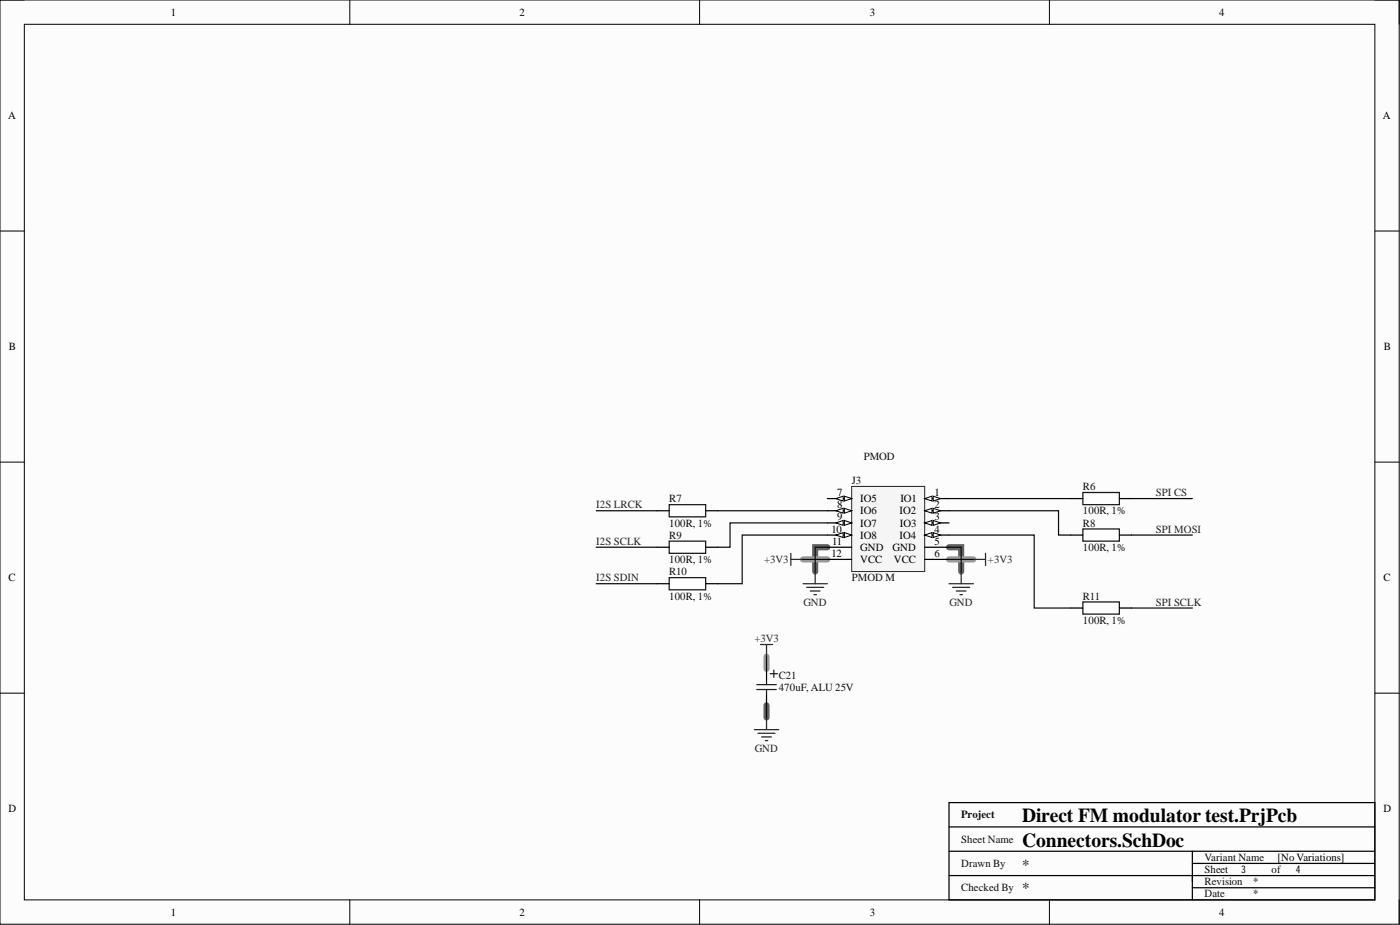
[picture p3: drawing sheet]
<svg xmlns="http://www.w3.org/2000/svg" width="292mm" height="193mm" viewBox="0 0 292 193" stroke-linecap="round" stroke-linejoin="round" font-family="sans-serif">
<defs><g id="words">
<g font-size="4.1">
<text x="213.2" y="171.6">Direct FM modulator test.PrjPcb</text>
<text x="213.2" y="176.7">Connectors.SchDoc</text>
</g>
<g font-size="3.2">
<text x="213.2" y="181.5">*</text>
<text x="213.2" y="186.3">*</text>
</g>
<g font-size="2.3">
<text x="35.6" y="3.3">1</text>
<text x="108.4" y="3.3">2</text>
<text x="181.5" y="3.3">3</text>
<text x="254.4" y="3.3">4</text>
<text x="1.7" y="24.9">A</text>
<text x="288.5" y="24.9">A</text>
<text x="1.9" y="73.1">B</text>
<text x="288.7" y="73.1">B</text>
<text x="174.7" y="103.5">7</text>
<text x="174.7" y="106">8</text>
<text x="179.5" y="104.8">IO5</text>
<text x="179.5" y="107.3">IO6</text>
<text x="187.7" y="107.3">IO2</text>
<text x="187.9" y="104.8">IO1</text>
<text x="195" y="103.5">1</text>
<text x="195" y="106">2</text>
<text x="173.5" y="111.1">10</text>
<text x="173.6" y="113.7">11</text>
<text x="174.7" y="108.6">9</text>
<text x="179.5" y="109.8">IO7</text>
<text x="179.5" y="112.4">IO8</text>
<text x="187.7" y="112.4">IO4</text>
<text x="187.8" y="109.8">IO3</text>
<text x="195" y="108.6">3</text>
<text x="195" y="111.1">4</text>
<text x="195" y="113.7">5</text>
<text x="173.5" y="116.2">12</text>
<text x="179.5" y="114.9">GND</text>
<text x="179.5" y="117.5">VCC</text>
<text x="186.2" y="114.9">GND</text>
<text x="186.5" y="117.5">VCC</text>
<text x="195" y="116.2">6</text>
<text x="1.8" y="121.3">C</text>
<text x="288.6" y="121.3">C</text>
<text x="1.8" y="169.5">D</text>
<text x="288.6" y="169.5">D</text>
<text x="266.5" y="179.6">[No Variations]</text>
<text x="261.5" y="184.7">*</text>
<text x="35.6" y="191">1</text>
<text x="108.4" y="191">2</text>
<text x="181.5" y="191">3</text>
<text x="254.4" y="191">4</text>
<text x="261.5" y="187.2">*</text>
</g>
<g font-size="2.3" fill="#0e0e0e">
<text x="180.2" y="95.9">PMOD</text>
<text x="177.7" y="101">J3</text>
<text x="139.6" y="104.8">R7</text>
<text x="225.9" y="102.2">R6</text>
<text x="225.9" y="107.3">100R, 1%</text>
<text x="139.6" y="109.8">100R, 1%</text>
<text x="139.6" y="112.4">R9</text>
<text x="225.9" y="109.8">R8</text>
<text x="139.6" y="117.5">100R, 1%</text>
<text x="139.6" y="120">R10</text>
<text x="225.9" y="114.9">100R, 1%</text>
<text x="139.6" y="125.1">100R, 1%</text>
<text x="177.7" y="121.3">PMOD M</text>
<text x="225.9" y="125.1">R11</text>
<text x="225.9" y="130.1">100R, 1%</text>
<text x="162.5" y="141.6">C21</text>
<text x="162.5" y="144.1">470uF, ALU 25V</text>
<text x="200.5" y="170.7">Project</text>
<text x="200.5" y="175.8">Sheet Name</text>
<text x="251.3" y="179.6">Variant Name</text>
<text x="200.5" y="180.9">Drawn By</text>
<text x="200.5" y="186">Checked By</text>
<text x="251.3" y="184.7">Revision</text>
<text x="251.3" y="182.2">Sheet</text>
<text x="265.3" y="182.2">of</text>
<text x="251.3" y="187.2">Date</text>
</g>
<g font-size="2.3" fill="#262626">
<text x="124.4" y="106">I2S LRCK</text>
<text x="241.2" y="103.5">SPI CS</text>
<text x="124.4" y="113.7">I2S SCLK</text>
<text x="241.2" y="111.1">SPI MOSI</text>
<text x="159.4" y="117.5">+3V3</text>
<text x="206.1" y="117.5">+3V3</text>
<text x="124.4" y="121.3">I2S SDIN</text>
<text x="167.6" y="126.3">GND</text>
<text x="198.1" y="126.3">GND</text>
<text x="241.2" y="126.3">SPI SCLK</text>
<text x="157.4" y="133.9">+3V3</text>
<text x="157.5" y="156.8">GND</text>
</g>
<g font-size="2.2">
<text x="258.9" y="182.2">3</text>
<text x="270.4" y="182.2">4</text>
</g>
</g></defs>
<path d="M0 0h291.9v192.8h-291.9z" fill-rule="evenodd" fill="#fcfcfc"/>
<path d="M0 0h291.9v192.8h-291.9z" fill="none" stroke="#000" stroke-width=".21"/>
<path d="M5.1 5.1h281.8v182.6h-281.8z" fill-rule="evenodd" fill="#fcfcfc"/>
<g fill="none" stroke="#000" stroke-width=".21">
<path d="M0 0h5.1M73 0v5.1M146 0v5.1M218.9 0v5.1M286.9 0h5v5.1M5.1 5.1h281.8v182.6h-281.8zM0 48.2h5.1M286.9 48.2h5M0 96.4h5.1M286.9 96.4h5M0 144.6h5.1M286.9 144.6h5"/>
<path d="M73 187.7v5.1M146 187.7v5.1M218.9 187.7v5.1M291.9 187.7v5.1"/>
</g>
<path d="M172.6 114.2h-2.5v5M198 114.2h2.5v5M159.9 147.1v2.6" fill="none" stroke="#606060" stroke-width="1.3"/>
<path d="M167.5 116.7h5.1M198 116.7h5.1M159.9 137v2.5" fill="none" stroke="#9b9b9b" stroke-width="1.3"/>
<path d="M198 167.4h88.9v20.3h-88.9zM198 172.5h88.9M198 177.6h88.9M248.8 177.6v10.1M198 182.7h88.9M248.8 180.1h38.1M248.8 185.2h38.1" fill="none" stroke="#000" stroke-width=".26"/>
<path d="M177.7 101.5h15.2v17.7h-15.2z" fill-rule="evenodd" fill="#f5f5f5"/>
<path d="M177.7 101.5h15.2v17.7h-15.2z" fill="none" stroke="#262626" stroke-width=".21"/>
<path d="M192.9 104h5.1" fill="none" stroke="#000" stroke-width=".26"/>
<path d="M192.9 104l1.6-.5v1z" fill="#fbfbfb"/>
<path d="M192.9 104l1.6-.5v1z" fill="none" stroke="#000" stroke-width=".21"/>
<path d="M194.7 103.5l1.5 .5-1.5 .5z" fill="#fbfbfb"/>
<path d="M194.7 103.5l1.5 .5-1.5 .5z" fill="none" stroke="#000" stroke-width=".21"/>
<path d="M192.9 106.5h5.1" fill="none" stroke="#000" stroke-width=".26"/>
<path d="M192.9 106.5l1.6-.5v1.1z" fill="#fbfbfb"/>
<path d="M192.9 106.5l1.6-.5v1.1z" fill="none" stroke="#000" stroke-width=".21"/>
<path d="M194.7 106l1.5 .5-1.5 .6z" fill="#fbfbfb"/>
<path d="M194.7 106l1.5 .5-1.5 .6z" fill="none" stroke="#000" stroke-width=".21"/>
<path d="M192.9 109.1h5.1" fill="none" stroke="#000" stroke-width=".26"/>
<path d="M192.9 109.1l1.6-.5v1z" fill="#fbfbfb"/>
<path d="M192.9 109.1l1.6-.5v1z" fill="none" stroke="#000" stroke-width=".21"/>
<path d="M194.7 108.6l1.5 .5-1.5 .5z" fill="#fbfbfb"/>
<path d="M194.7 108.6l1.5 .5-1.5 .5z" fill="none" stroke="#000" stroke-width=".21"/>
<path d="M192.9 111.6h5.1" fill="none" stroke="#000" stroke-width=".26"/>
<path d="M192.9 111.6l1.6-.5v1z" fill="#fbfbfb"/>
<path d="M192.9 111.6l1.6-.5v1z" fill="none" stroke="#000" stroke-width=".21"/>
<path d="M194.7 111.1l1.5 .5-1.5 .5z" fill="#fbfbfb"/>
<path d="M194.7 111.1l1.5 .5-1.5 .5z" fill="none" stroke="#000" stroke-width=".21"/>
<path d="M172.6 104h5.1M192.9 114.2h5.1M192.9 116.7h5.1" fill="none" stroke="#000" stroke-width=".26"/>
<path d="M176.2 103.5l1.5 .5-1.5 .5z" fill="#fbfbfb"/>
<path d="M176.2 103.5l1.5 .5-1.5 .5z" fill="none" stroke="#000" stroke-width=".21"/>
<path d="M174.4 104l1.5-.5v1z" fill="#fbfbfb"/>
<path d="M174.4 104l1.5-.5v1z" fill="none" stroke="#000" stroke-width=".21"/>
<path d="M172.6 106.5h5.1" fill="none" stroke="#000" stroke-width=".26"/>
<path d="M176.2 106l1.5 .5-1.5 .6z" fill="#fbfbfb"/>
<path d="M176.2 106l1.5 .5-1.5 .6z" fill="none" stroke="#000" stroke-width=".21"/>
<path d="M174.4 106.5l1.5-.5v1.1z" fill="#fbfbfb"/>
<path d="M174.4 106.5l1.5-.5v1.1z" fill="none" stroke="#000" stroke-width=".21"/>
<path d="M172.6 109.1h5.1" fill="none" stroke="#000" stroke-width=".26"/>
<path d="M176.2 108.6l1.5 .5-1.5 .5z" fill="#fbfbfb"/>
<path d="M176.2 108.6l1.5 .5-1.5 .5z" fill="none" stroke="#000" stroke-width=".21"/>
<path d="M174.4 109.1l1.5-.5v1z" fill="#fbfbfb"/>
<path d="M174.4 109.1l1.5-.5v1z" fill="none" stroke="#000" stroke-width=".21"/>
<path d="M172.6 111.6h5.1" fill="none" stroke="#000" stroke-width=".26"/>
<path d="M176.2 111.1l1.5 .5-1.5 .5z" fill="#fbfbfb"/>
<path d="M176.2 111.1l1.5 .5-1.5 .5z" fill="none" stroke="#000" stroke-width=".21"/>
<path d="M174.4 111.6l1.5-.5v1z" fill="#fbfbfb"/>
<path d="M174.4 111.6l1.5-.5v1z" fill="none" stroke="#000" stroke-width=".21"/>
<path d="M172.6 114.2h5.1M172.6 116.7h5.1M159.9 139.5v2.6M159.9 144.6v2.5" fill="none" stroke="#000" stroke-width=".26"/>
<g fill="none" stroke="#262626" stroke-width=".26">
<path d="M165 115.4v2.6M165 116.7h2.5M170.1 119.2v2.6M200.5 119.2v2.6M203.1 116.7h2.5M205.6 115.4v2.6M158.7 134.5h2.5M159.9 134.5v2.5M167.5 121.8h5.1M168.3 122.5h3.6M169.1 123.3h2M169.8 124.1h.5"/>
<path d="M198 121.8h5.1M198.8 122.5h3.5M199.5 123.3h2.1M200.3 124.1h.5M157.4 152.2h5.1M158.2 153h3.5M158.9 153.7h2M159.7 154.5h.5M159.9 149.7v2.5"/>
</g>
<g fill="none" stroke="#0e0e0e" stroke-width=".26">
<path d="M124.4 106.5h12.7M124.4 114.2h12.7M149.8 106.5h22.8M167.5 116.7h5.1M172.6 114.2h-2.5v5M172.6 109.1h-20.3v5.1h-2.5M172.6 111.6h-17.7v10.2h-5.1M198 114.2h2.5v5M198 106.5h22.9v5.1h2.5M198 111.6h17.8v15.2h7.6M198 104h25.4M198 116.7h5.1"/>
<path d="M236.1 104h12.7M236.1 111.6h12.7M124.4 121.8h12.7M159.9 137v2.5M236.1 126.8h12.7M159.9 147.1v2.6"/>
</g>
<path d="M161.5 139.8v1.5M157.9 143.8h4.1M157.9 142.8h4.1M159.9 142.1v.7M159.9 143.8v.8M160.7 140.5h1.5" fill="none" stroke="#1c1c1c" stroke-width=".26"/>
<path d="M139.6 105.3h7.6v2.5h-7.6z" fill-rule="evenodd" fill="#fefefe"/>
<path d="M139.6 105.3h7.6v2.5h-7.6z" fill="none" stroke="#131313" stroke-width=".26"/>
<path d="M137.1 106.5h2.5M147.2 106.5h2.6" fill="none" stroke="#000" stroke-width=".26"/>
<path d="M139.6 112.9h7.6v2.5h-7.6z" fill-rule="evenodd" fill="#fefefe"/>
<path d="M139.6 112.9h7.6v2.5h-7.6z" fill="none" stroke="#131313" stroke-width=".26"/>
<path d="M137.1 114.2h2.5M147.2 114.2h2.6" fill="none" stroke="#000" stroke-width=".26"/>
<path d="M139.6 120.5h7.6v2.5h-7.6z" fill-rule="evenodd" fill="#fefefe"/>
<path d="M139.6 120.5h7.6v2.5h-7.6z" fill="none" stroke="#131313" stroke-width=".26"/>
<path d="M137.1 121.8h2.5M147.2 121.8h2.6" fill="none" stroke="#000" stroke-width=".26"/>
<path d="M225.9 102.7h7.6v2.6h-7.6z" fill-rule="evenodd" fill="#fefefe"/>
<path d="M225.9 102.7h7.6v2.6h-7.6z" fill="none" stroke="#131313" stroke-width=".26"/>
<path d="M223.4 104h2.5M233.5 104h2.6" fill="none" stroke="#000" stroke-width=".26"/>
<path d="M225.9 110.4h7.6v2.5h-7.6z" fill-rule="evenodd" fill="#fefefe"/>
<path d="M225.9 110.4h7.6v2.5h-7.6z" fill="none" stroke="#131313" stroke-width=".26"/>
<path d="M223.4 111.6h2.5M233.5 111.6h2.6" fill="none" stroke="#000" stroke-width=".26"/>
<path d="M225.9 125.6h7.6v2.5h-7.6z" fill-rule="evenodd" fill="#fefefe"/>
<path d="M225.9 125.6h7.6v2.5h-7.6z" fill="none" stroke="#131313" stroke-width=".26"/>
<path d="M223.4 126.8h2.5M233.5 126.8h2.6" fill="none" stroke="#000" stroke-width=".26"/>
<use href="#words"/>
</svg>
